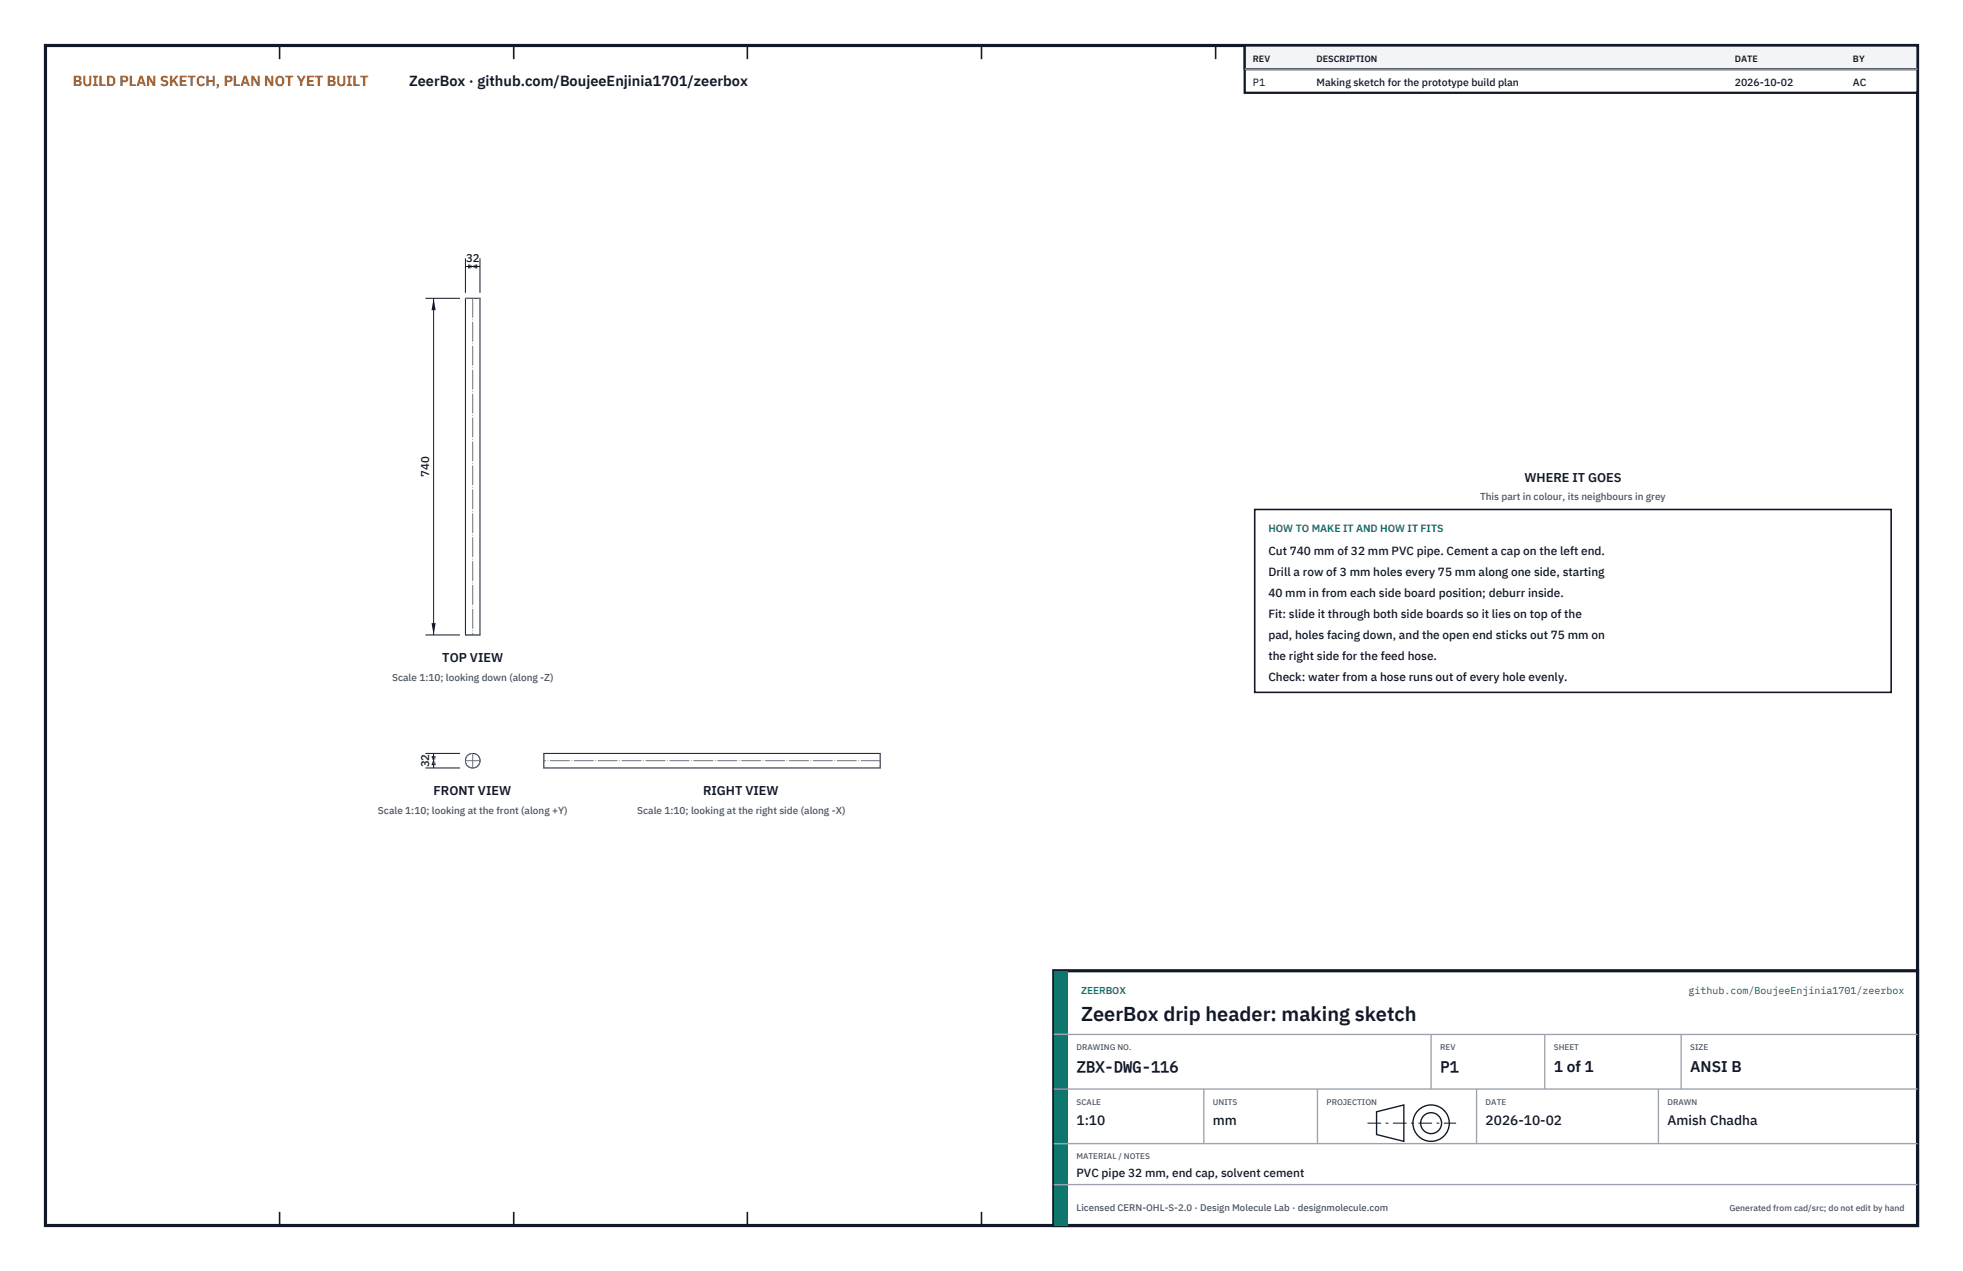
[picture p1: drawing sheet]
<svg xmlns="http://www.w3.org/2000/svg" width="432mm" height="279mm" viewBox="0 0 432 279" stroke-linecap="round" stroke-linejoin="round" font-family="sans-serif">
<defs><g id="words">
<text font-size="4.4" fill="#111827" x="237.8" y="224.4">ZeerBox drip header: making sketch</text>
<g font-size="3.4" fill="#111827">
<text x="236.8" y="235.6">ZBX-DWG-116</text>
<text x="316.8" y="235.6">P1</text>
<text x="341.8" y="235.6">1 of 1</text>
<text x="371.8" y="235.6">ANSI B</text>
</g>
<text font-size="3.2" fill="#b45309" x="16" y="19">BUILD PLAN SKETCH, PLAN NOT YET BUILT</text>
<text font-size="3.2" fill="#111827" x="90" y="19">ZeerBox · github.com/BoujeeEnjinia1701/zeerbox</text>
<g font-size="3" fill="#111827">
<text x="236.8" y="247.2">1:10</text>
<text x="266.8" y="247.2">mm</text>
<text x="326.8" y="247.2">2026-10-02</text>
<text x="366.8" y="247.2">Amish Chadha</text>
</g>
<g font-size="2.8" fill="#111827">
<text x="335.3" y="106">WHERE IT GOES</text>
<text x="97.3" y="145.6">TOP VIEW</text>
<text x="95.4" y="174.8">FRONT VIEW</text>
<text x="154.6" y="174.8">RIGHT VIEW</text>
</g>
<g font-size="2.6" fill="#111827">
<text x="279" y="122">Cut 740 mm of 32 mm PVC pipe. Cement a cap on the left end.</text>
<text x="279" y="126.6">Drill a row of 3 mm holes every 75 mm along one side, starting</text>
<text x="279" y="131.2">40 mm in from each side board position; deburr inside.</text>
<text x="279" y="135.8">Fit: slide it through both side boards so it lies on top of the</text>
<text x="279" y="140.4">pad, holes facing down, and the open end sticks out 75 mm on</text>
<text x="279" y="145">the right side for the feed hose.</text>
<text x="279" y="149.6">Check: water from a hose runs out of every hole evenly.</text>
<text x="236.8" y="258.8">PVC pipe 32 mm, end cap, solvent cement</text>
</g>
<g font-size="2.5" fill="#111827">
<text x="102.5" y="57.6">32</text>
<text x="94.4" y="104.8" transform="rotate(-90 94.4 104.8)">740</text>
<text x="94.4" y="168.7" transform="rotate(-90 94.4 168.7)">32</text>
</g>
<g font-size="2.3" fill="#111827">
<text x="275.6" y="18.8">P1</text>
<text x="289.6" y="18.8">Making sketch for the prototype build plan</text>
<text x="381.6" y="18.8">2026-10-02</text>
<text x="407.6" y="18.8">AC</text>
</g>
<text font-size="2.3" fill="#0f766e" x="279" y="117">HOW TO MAKE IT AND HOW IT FITS</text>
<g font-size="2.2" fill="#4b5563">
<text x="325.6" y="110">This part in colour, its neighbours in grey</text>
<text x="86.2" y="149.6">Scale 1:10; looking down (along -Z)</text>
<text x="83.1" y="178.8">Scale 1:10; looking at the front (along +Y)</text>
<text x="140.2" y="178.8">Scale 1:10; looking at the right side (along -X)</text>
</g>
<g font-size="2.2" fill="#0f766e">
<text x="237.8" y="218.4">ZEERBOX</text>
<text x="371.4" y="218.4">github.com/BoujeeEnjinia1701/zeerbox</text>
</g>
<text font-size="2.1" fill="#4b5563" x="236.8" y="266.2">Licensed CERN-OHL-S-2.0 · Design Molecule Lab · designmolecule.com</text>
<g font-size="2" fill="#111827">
<text x="275.6" y="13.6">REV</text>
<text x="289.6" y="13.6">DESCRIPTION</text>
<text x="381.6" y="13.6">DATE</text>
<text x="407.6" y="13.6">BY</text>
</g>
<text font-size="1.9" fill="#4b5563" x="380.4" y="266.2">Generated from cad/src; do not edit by hand</text>
<g font-size="1.8" fill="#4b5563">
<text x="236.8" y="230.8">DRAWING NO.</text>
<text x="316.8" y="230.8">REV</text>
<text x="341.8" y="230.8">SHEET</text>
<text x="371.8" y="230.8">SIZE</text>
<text x="236.8" y="242.8">SCALE</text>
<text x="266.8" y="242.8">UNITS</text>
<text x="291.8" y="242.8">PROJECTION</text>
<text x="326.8" y="242.8">DATE</text>
<text x="366.8" y="242.8">DRAWN</text>
<text x="236.8" y="254.8">MATERIAL / NOTES</text>
</g>
</g></defs>
<path d="M10 10h411.8v259.4h-411.8z" fill="none" stroke="#111827" stroke-width=".7" stroke-linecap="butt"/>
<g fill="none" stroke="#111827" stroke-width=".35">
<path d="M61.5 10v3M113 10v3M164.4 10v3M215.9 10v3M267.4 10v3M318.9 10v3M370.3 10v3M61.5 266.4v3M113 266.4v3M164.4 266.4v3M215.9 266.4v3M267.4 266.4v3"/>
<path d="M318.9 266.4v3M370.3 266.4v3"/>
</g>
<g fill="none" stroke="#111727" stroke-width=".22">
<path d="M102.4 65.6h3.2v74h-3.2zM119.6 165.6h74v3.2h-74z"/>
<circle cx="104" cy="167.2" r="1.61"/>
</g>
<g fill="none" stroke="#6a7180" stroke-width=".22" stroke-dasharray="2.1 .5">
<path d="M102.4 65.6h3.2M102.4 139.6h3.2M119.6 165.6v3.2M193.6 165.6v3.2"/>
<circle cx="104" cy="167.2" r="1.61"/>
</g>
<path d="M104 65.6v74M102.4 167.2h3.2M104 168.8v-3.2M193.6 167.2h-74" fill="none" stroke="#6a7180" stroke-width=".22" stroke-dasharray="4.2 .5 0 .5"/>
<path d="M102.4 56.8v7.6M102.4 58.6h3.2M105.6 56.8v7.6" fill="none" stroke="#111827" stroke-width=".22"/>
<path d="M102.4 58.6l2.6-.5v.9zM103 58.1v.9l2.6-.4z" fill="#111827"/>
<path d="M93.6 65.6h7.6M95.4 65.6v74M93.6 139.6h7.6" fill="none" stroke="#111827" stroke-width=".22"/>
<path d="M95.4 65.6l-.5 2.6h.9zM94.9 137h.9l-.4 2.6z" fill="#111827"/>
<path d="M93.6 165.6h7.6M93.6 168.8h7.6M95.4 165.6v3.2" fill="none" stroke="#111827" stroke-width=".22"/>
<path d="M95.4 165.6l-.5 2.6h.9zM94.9 166.2h.9l-.4 2.6z" fill="#111827"/>
<path d="M276 112h140v40.2h-140z" fill="#fff" stroke="#111827" stroke-width=".35"/>
<path d="M273.8 10h148v10.4h-148z" fill="#fff" stroke="#111827" stroke-width=".5"/>
<path d="M273.8 10h148v5.2h-148z" fill="#f3f4f6" stroke="#111827" stroke-width=".5"/>
<path d="M273.8 15.2h148" fill="none" stroke="#9ca3af" stroke-width=".3"/>
<path d="M231.8 213.4h190v56h-190z" fill="#fff" stroke="#111827" stroke-width=".7" stroke-linecap="butt"/>
<path d="M231.8 213.4h3v56h-3z" fill="#0f766e"/>
<path d="M231.8 227.4h190M231.8 239.4h190M264.8 239.4v12M289.8 239.4v12M314.8 227.4v12M324.8 239.4v12M339.8 227.4v12M364.8 239.4v12M369.8 227.4v12M231.8 251.4h190M231.8 260.4h190" fill="none" stroke="#9ca3af" stroke-width=".3"/>
<g fill="none" stroke="#111827" stroke-width=".3">
<path d="M302.8 244.4l6-1.5v8l-6-1.5z"/>
<circle cx="314.8" cy="246.9" r="4"/>
<circle cx="314.8" cy="246.9" r="2.3"/>
</g>
<path d="M300.8 246.9h19.5" fill="none" stroke="#111827" stroke-width=".22" stroke-dasharray="3 1 .6 1" stroke-linecap="butt"/>
<use href="#words"/>
</svg>
